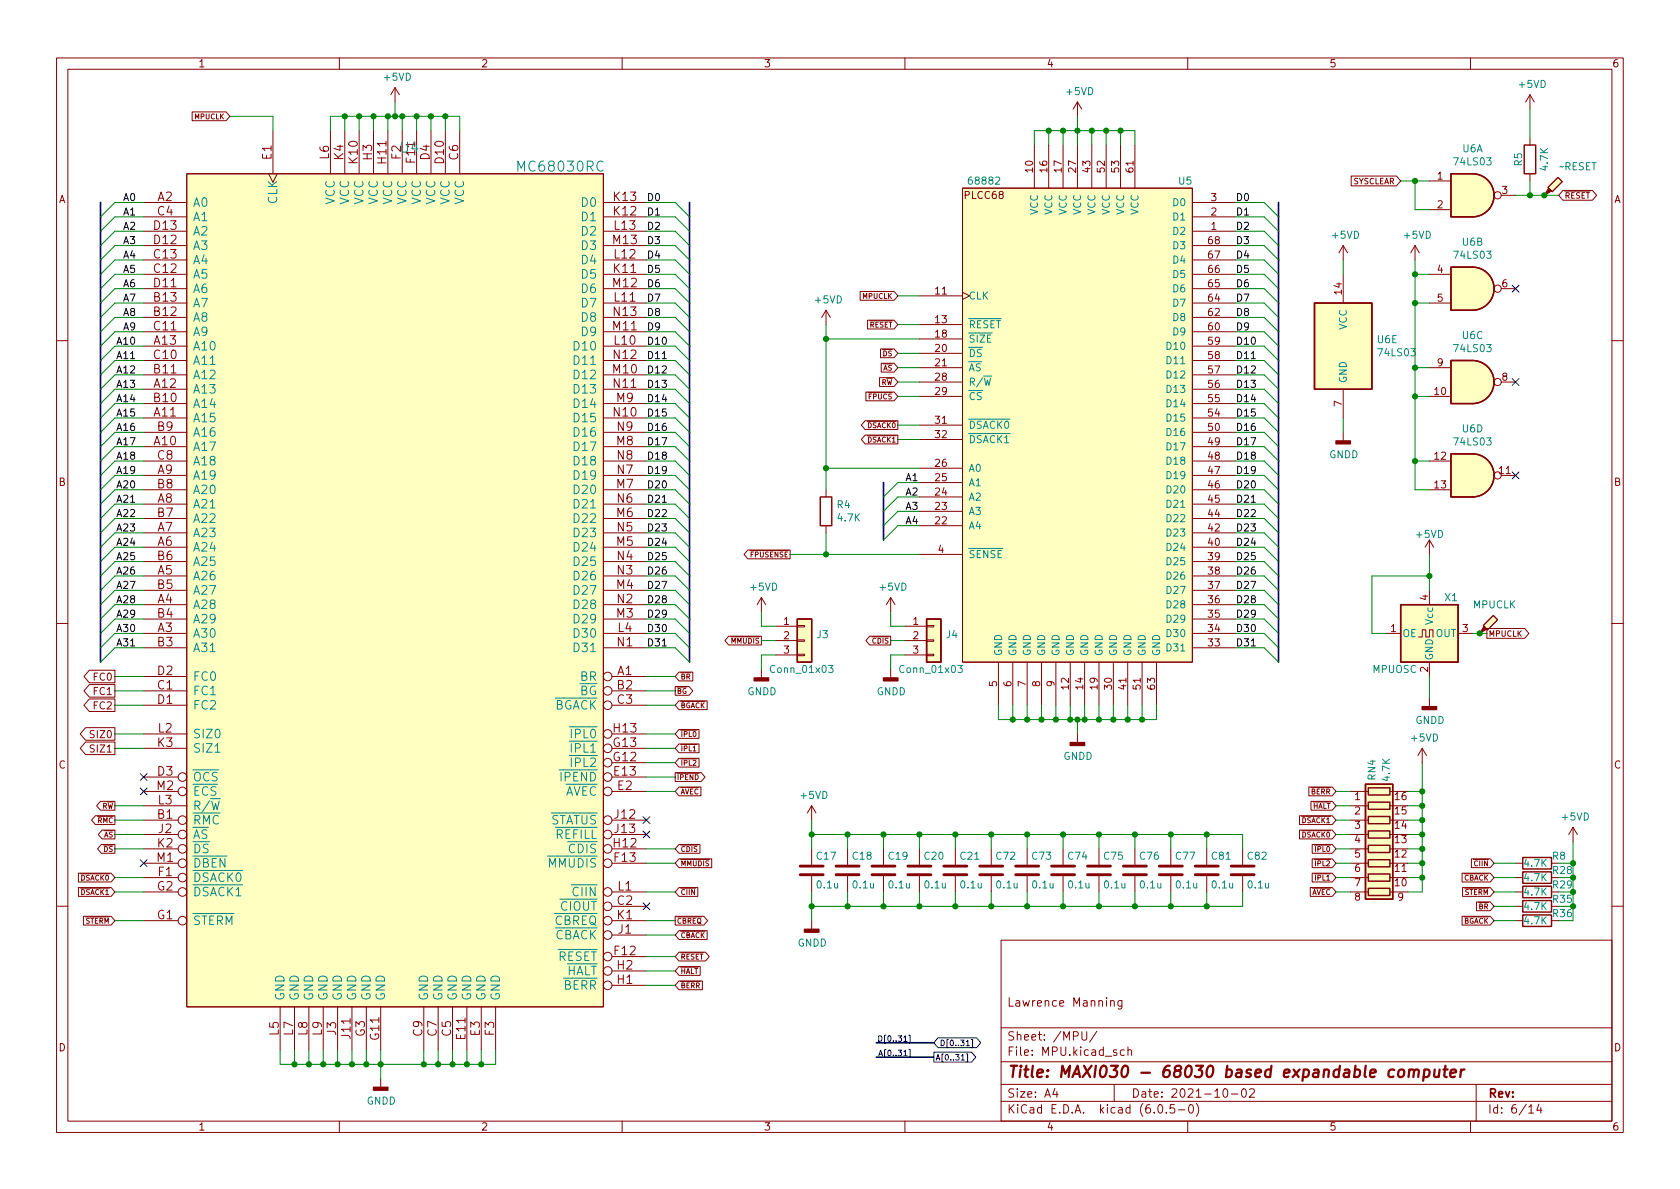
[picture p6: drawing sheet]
<svg xmlns="http://www.w3.org/2000/svg" width="297mm" height="210mm" viewBox="0 0 297 210" stroke-linecap="round" stroke-linejoin="round" font-family="sans-serif">
<defs><g id="words">
<text font-size="2.8" fill="#840000" x="178" y="190.6">Title: MAXI030 - 68030 based expandable computer</text>
<text font-size="2.5" fill="#008484" x="91.9" y="30.3">MC68030RC</text>
<g font-size="2.1" fill="#840000">
<text x="48" y="28.2" transform="rotate(-90 48 28.2)">E1</text>
<text x="58.2" y="28.2" transform="rotate(-90 58.2 28.2)">L6</text>
<text x="60.7" y="28.3" transform="rotate(-90 60.7 28.3)">K4</text>
<text x="63.2" y="28.9" transform="rotate(-90 63.2 28.9)">K10</text>
<text x="65.8" y="28.3" transform="rotate(-90 65.8 28.3)">H3</text>
<text x="68.3" y="28.9" transform="rotate(-90 68.3 28.9)">H11</text>
<text x="70.9" y="28.2" transform="rotate(-90 70.9 28.2)">F2</text>
<text x="75.9" y="28.3" transform="rotate(-90 75.9 28.3)">D4</text>
<text x="78.5" y="28.9" transform="rotate(-90 78.5 28.9)">D10</text>
<text x="81" y="28.3" transform="rotate(-90 81 28.3)">C6</text>
<text x="27.9" y="35.6">A2</text>
<text x="108.5" y="35.6">K13</text>
<text x="27.3" y="40.6">D13</text>
<text x="27.9" y="38.1">C4</text>
<text x="108.5" y="38.1">K12</text>
<text x="108.7" y="40.6">L13</text>
<text x="27.3" y="45.7">C13</text>
<text x="27.3" y="43.2">D12</text>
<text x="108.4" y="43.2">M13</text>
<text x="108.7" y="45.7">L12</text>
<text x="27.3" y="53.3">B13</text>
<text x="27.3" y="48.3">C12</text>
<text x="27.3" y="50.8">D11</text>
<text x="108.4" y="50.8">M12</text>
<text x="108.5" y="48.3">K11</text>
<text x="108.7" y="53.3">L11</text>
<text x="27.3" y="55.9">B12</text>
<text x="27.3" y="58.4">C11</text>
<text x="108.4" y="58.4">M11</text>
<text x="108.5" y="55.9">N13</text>
<text x="27.3" y="61">A13</text>
<text x="27.3" y="63.5">C10</text>
<text x="108.5" y="63.5">N12</text>
<text x="108.7" y="61">L10</text>
<text x="27.3" y="68.6">A12</text>
<text x="27.3" y="71.1">B10</text>
<text x="27.3" y="66">B11</text>
<text x="108.4" y="66">M10</text>
<text x="108.5" y="68.6">N11</text>
<text x="109" y="71.1">M9</text>
<text x="27.3" y="73.7">A11</text>
<text x="27.9" y="76.2">B9</text>
<text x="108.5" y="73.7">N10</text>
<text x="109.1" y="76.2">N9</text>
<text x="27.3" y="78.7">A10</text>
<text x="27.9" y="83.8">A9</text>
<text x="27.9" y="81.3">C8</text>
<text x="109" y="78.7">M8</text>
<text x="109.1" y="83.8">N7</text>
<text x="109.1" y="81.3">N8</text>
<text x="27.9" y="88.9">A8</text>
<text x="27.9" y="86.4">B8</text>
<text x="109" y="86.4">M7</text>
<text x="109.1" y="88.9">N6</text>
<text x="27.9" y="94">A7</text>
<text x="27.9" y="91.4">B7</text>
<text x="109" y="91.4">M6</text>
<text x="109.1" y="94">N5</text>
<text x="27.9" y="101.6">A5</text>
<text x="27.9" y="96.5">A6</text>
<text x="27.9" y="99.1">B6</text>
<text x="109" y="96.5">M5</text>
<text x="109.1" y="101.6">N3</text>
<text x="109.1" y="99.1">N4</text>
<text x="27.9" y="106.7">A4</text>
<text x="27.9" y="104.1">B5</text>
<text x="109" y="104.1">M4</text>
<text x="109.1" y="106.7">N2</text>
<text x="27.9" y="111.8">A3</text>
<text x="27.9" y="109.2">B4</text>
<text x="109" y="109.2">M3</text>
<text x="109.3" y="111.8">L4</text>
<text x="27.9" y="114.3">B3</text>
<text x="27.9" y="119.4">D2</text>
<text x="109.1" y="119.4">A1</text>
<text x="109.1" y="114.3">N1</text>
<text x="27.9" y="121.9">C1</text>
<text x="27.9" y="124.5">D1</text>
<text x="109.1" y="121.9">B2</text>
<text x="109.1" y="124.5">C3</text>
<text x="28" y="129.5">L2</text>
<text x="108.5" y="129.5">H13</text>
<text x="27.9" y="137.2">D3</text>
<text x="27.9" y="132.1">K3</text>
<text x="108.5" y="134.6">G12</text>
<text x="108.5" y="132.1">G13</text>
<text x="108.6" y="137.2">E13</text>
<text x="27.7" y="139.7">M2</text>
<text x="28" y="142.2">L3</text>
<text x="109.2" y="139.7">E2</text>
<text x="27.9" y="144.8">B1</text>
<text x="27.9" y="149.9">K2</text>
<text x="28" y="147.3">J2</text>
<text x="108.5" y="149.9">H12</text>
<text x="108.7" y="144.8">J12</text>
<text x="108.7" y="147.3">J13</text>
<text x="27.7" y="152.4">M1</text>
<text x="28" y="154.9">F1</text>
<text x="108.7" y="152.4">F13</text>
<text x="27.8" y="157.5">G2</text>
<text x="109.1" y="160">C2</text>
<text x="109.3" y="157.5">L1</text>
<text x="27.8" y="162.6">G1</text>
<text x="109.1" y="162.6">K1</text>
<text x="109.3" y="165.1">J1</text>
<text x="108.7" y="168.9">F12</text>
<text x="109.1" y="174">H1</text>
<text x="109.1" y="171.4">H2</text>
<text x="178" y="178">Lawrence Manning</text>
<text x="49.3" y="183.1" transform="rotate(-90 49.3 183.1)">L5</text>
<text x="51.8" y="183.1" transform="rotate(-90 51.8 183.1)">L7</text>
<text x="54.4" y="183.1" transform="rotate(-90 54.4 183.1)">L8</text>
<text x="56.9" y="183.1" transform="rotate(-90 56.9 183.1)">L9</text>
<text x="59.4" y="183" transform="rotate(-90 59.4 183)">J3</text>
<text x="62" y="183.6" transform="rotate(-90 62 183.6)">J11</text>
<text x="64.5" y="183.3" transform="rotate(-90 64.5 183.3)">G3</text>
<text x="67.1" y="183.9" transform="rotate(-90 67.1 183.9)">G11</text>
<text x="74.7" y="183.2" transform="rotate(-90 74.7 183.2)">C9</text>
<text x="77.2" y="183.2" transform="rotate(-90 77.2 183.2)">C7</text>
<text x="79.8" y="183.2" transform="rotate(-90 79.8 183.2)">C5</text>
<text x="82.3" y="183.7" transform="rotate(-90 82.3 183.7)">E11</text>
<text x="84.8" y="183.2" transform="rotate(-90 84.8 183.2)">E3</text>
<text x="87.4" y="183.1" transform="rotate(-90 87.4 183.1)">F3</text>
<text x="178" y="184">Sheet: /MPU/</text>
<text x="178" y="186.7">File: MPU.kicad_sch</text>
<text x="178" y="196.9">KiCad E.D.A. kicad (6.0.5-0)</text>
<text x="178" y="194.1">Size: A4</text>
<text x="200" y="194.1">Date: 2021-10-02</text>
<text x="263" y="194.1">Rev:</text>
<text x="263" y="196.9">Id: 6/14</text>
</g>
<g font-size="2.1" fill="#008484">
<text x="73.4" y="28.7" transform="rotate(-90 73.4 28.7)">F11</text>
<text x="34" y="36.6">A0</text>
<text x="34" y="39.1">A1</text>
<text x="34" y="41.7">A2</text>
<text x="49" y="36.1" transform="rotate(-90 49 36.1)">CLK</text>
<text x="59.2" y="36.2" transform="rotate(-90 59.2 36.2)">VCC</text>
<text x="61.7" y="36.2" transform="rotate(-90 61.7 36.2)">VCC</text>
<text x="64.3" y="36.2" transform="rotate(-90 64.3 36.2)">VCC</text>
<text x="66.8" y="36.2" transform="rotate(-90 66.8 36.2)">VCC</text>
<text x="69.3" y="36.2" transform="rotate(-90 69.3 36.2)">VCC</text>
<text x="71.9" y="36.2" transform="rotate(-90 71.9 36.2)">VCC</text>
<text x="74.4" y="36.2" transform="rotate(-90 74.4 36.2)">VCC</text>
<text x="77" y="36.2" transform="rotate(-90 77 36.2)">VCC</text>
<text x="79.5" y="36.2" transform="rotate(-90 79.5 36.2)">VCC</text>
<text x="82" y="36.2" transform="rotate(-90 82 36.2)">VCC</text>
<text x="103" y="39.1">D1</text>
<text x="103" y="36.6">D0</text>
<text x="103" y="41.7">D2</text>
<text x="34" y="46.7">A4</text>
<text x="34" y="44.2">A3</text>
<text x="103" y="46.7">D4</text>
<text x="103" y="44.2">D3</text>
<text x="34" y="49.3">A5</text>
<text x="34" y="51.8">A6</text>
<text x="103" y="49.3">D5</text>
<text x="103" y="51.8">D6</text>
<text x="34" y="56.9">A8</text>
<text x="34" y="54.4">A7</text>
<text x="34" y="59.4">A9</text>
<text x="103" y="54.4">D7</text>
<text x="103" y="59.4">D9</text>
<text x="103" y="56.9">D8</text>
<text x="34" y="62">A10</text>
<text x="34" y="64.5">A11</text>
<text x="101.8" y="62">D10</text>
<text x="101.8" y="64.5">D11</text>
<text x="34" y="69.6">A13</text>
<text x="34" y="67.1">A12</text>
<text x="101.8" y="67.1">D12</text>
<text x="101.8" y="69.6">D13</text>
<text x="34" y="74.7">A15</text>
<text x="34" y="72.1">A14</text>
<text x="34" y="77.2">A16</text>
<text x="101.8" y="72.1">D14</text>
<text x="101.8" y="74.7">D15</text>
<text x="101.8" y="77.2">D16</text>
<text x="34" y="79.8">A17</text>
<text x="34" y="82.3">A18</text>
<text x="101.8" y="79.8">D17</text>
<text x="101.8" y="82.3">D18</text>
<text x="34" y="89.9">A21</text>
<text x="34" y="84.8">A19</text>
<text x="34" y="87.4">A20</text>
<text x="101.8" y="87.4">D20</text>
<text x="101.8" y="89.9">D21</text>
<text x="101.8" y="84.8">D19</text>
<text x="34" y="95">A23</text>
<text x="34" y="92.5">A22</text>
<text x="101.8" y="92.5">D22</text>
<text x="101.8" y="95">D23</text>
<text x="34" y="97.5">A24</text>
<text x="34" y="100.1">A25</text>
<text x="101.8" y="97.5">D24</text>
<text x="101.8" y="100.1">D25</text>
<text x="34" y="107.7">A28</text>
<text x="34" y="102.6">A26</text>
<text x="34" y="105.2">A27</text>
<text x="101.8" y="105.2">D27</text>
<text x="101.8" y="107.7">D28</text>
<text x="101.8" y="102.6">D26</text>
<text x="34" y="112.8">A30</text>
<text x="34" y="110.2">A29</text>
<text x="101.8" y="112.8">D30</text>
<text x="101.8" y="110.2">D29</text>
<text x="34" y="115.3">A31</text>
<text x="101.8" y="115.3">D31</text>
<text x="34" y="122.9">FC1</text>
<text x="34" y="125.5">FC2</text>
<text x="34" y="120.4">FC0</text>
<text x="96.2" y="125.5">~{BGACK}</text>
<text x="100.8" y="122.9">~{BG}</text>
<text x="102.6" y="120.4">BR</text>
<text x="34" y="130.6">SIZ0</text>
<text x="99.5" y="130.6">~{IPL0}</text>
<text x="34" y="133.1">SIZ1</text>
<text x="99.5" y="135.6">~{IPL2}</text>
<text x="99.5" y="133.1">~{IPL1}</text>
<text x="34" y="138.2">~{OCS}</text>
<text x="34" y="143.3">R/~{W}</text>
<text x="34" y="140.7">~{ECS}</text>
<text x="97.5" y="138.2">~{IPEND}</text>
<text x="98.1" y="140.7">~{AVEC}</text>
<text x="34" y="145.8">~{RMC}</text>
<text x="34" y="148.3">~{AS}</text>
<text x="95.5" y="145.8">~{STATUS}</text>
<text x="96.6" y="148.3">~{REFILL}</text>
<text x="34" y="156">~{DSACK0}</text>
<text x="34" y="150.9">~{DS}</text>
<text x="34" y="153.4">~{DBEN}</text>
<text x="95.4" y="153.4">~{MMUDIS}</text>
<text x="98.9" y="150.9">~{CDIS}</text>
<text x="34" y="158.5">~{DSACK1}</text>
<text x="97.4" y="161">~{CIOUT}</text>
<text x="99.8" y="158.5">~{CIIN}</text>
<text x="34" y="163.6">~{STERM}</text>
<text x="96.3" y="163.6">~{CBREQ}</text>
<text x="96.4" y="166.1">~{CBACK}</text>
<text x="96.9" y="169.9">~{RESET}</text>
<text x="98.4" y="172.5">~{HALT}</text>
<text x="50.3" y="177" transform="rotate(-90 50.3 177)">GND</text>
<text x="52.8" y="177" transform="rotate(-90 52.8 177)">GND</text>
<text x="55.4" y="177" transform="rotate(-90 55.4 177)">GND</text>
<text x="57.9" y="177" transform="rotate(-90 57.9 177)">GND</text>
<text x="60.5" y="177" transform="rotate(-90 60.5 177)">GND</text>
<text x="63" y="177" transform="rotate(-90 63 177)">GND</text>
<text x="65.5" y="177" transform="rotate(-90 65.5 177)">GND</text>
<text x="68.1" y="177" transform="rotate(-90 68.1 177)">GND</text>
<text x="75.7" y="177" transform="rotate(-90 75.7 177)">GND</text>
<text x="78.2" y="177" transform="rotate(-90 78.2 177)">GND</text>
<text x="80.8" y="177" transform="rotate(-90 80.8 177)">GND</text>
<text x="83.3" y="177" transform="rotate(-90 83.3 177)">GND</text>
<text x="85.9" y="177" transform="rotate(-90 85.9 177)">GND</text>
<text x="88.4" y="177" transform="rotate(-90 88.4 177)">GND</text>
<text x="98" y="175">~{BERR}</text>
</g>
<g font-size="1.8" fill="#840000">
<text x="35" y="11.9">1</text>
<text x="85" y="11.9">2</text>
<text x="135" y="11.9">3</text>
<text x="185" y="11.9">4</text>
<text x="235" y="11.9">5</text>
<text x="285" y="11.9">6</text>
<text x="10.3" y="35.9">A</text>
<text x="170.6" y="35.2">PLCC68</text>
<text x="182.6" y="30.4" transform="rotate(-90 182.6 30.4)">10</text>
<text x="185.2" y="30.4" transform="rotate(-90 185.2 30.4)">16</text>
<text x="187.7" y="30.4" transform="rotate(-90 187.7 30.4)">17</text>
<text x="190.2" y="30.4" transform="rotate(-90 190.2 30.4)">27</text>
<text x="192.8" y="30.4" transform="rotate(-90 192.8 30.4)">43</text>
<text x="195.3" y="30.4" transform="rotate(-90 195.3 30.4)">52</text>
<text x="197.9" y="30.4" transform="rotate(-90 197.9 30.4)">53</text>
<text x="200.4" y="30.4" transform="rotate(-90 200.4 30.4)">61</text>
<text x="214.1" y="35.6">3</text>
<text x="254.1" y="31.7">1</text>
<text x="265.6" y="34.3">3</text>
<text x="285.3" y="35.9">A</text>
<text x="214.1" y="40.6">1</text>
<text x="214.1" y="38.1">2</text>
<text x="254.1" y="36.8">2</text>
<text x="213.6" y="45.7">67</text>
<text x="213.6" y="43.2">68</text>
<text x="165.4" y="52.1">11</text>
<text x="213.6" y="53.3">64</text>
<text x="213.6" y="50.8">65</text>
<text x="213.6" y="48.3">66</text>
<text x="237.2" y="52" transform="rotate(-90 237.2 52)">14</text>
<text x="254.1" y="48.3">4</text>
<text x="254.1" y="53.3">5</text>
<text x="265.6" y="50.8">6</text>
<text x="165.4" y="57.1">13</text>
<text x="165.4" y="59.7">18</text>
<text x="213.6" y="58.4">60</text>
<text x="213.6" y="55.9">62</text>
<text x="165.4" y="62.2">20</text>
<text x="165.4" y="64.8">21</text>
<text x="213.6" y="63.5">58</text>
<text x="213.6" y="61">59</text>
<text x="254.1" y="64.8">9</text>
<text x="165.4" y="67.3">28</text>
<text x="165.4" y="69.8">29</text>
<text x="213.6" y="71.1">55</text>
<text x="213.6" y="68.6">56</text>
<text x="213.6" y="66">57</text>
<text x="237.2" y="71.9" transform="rotate(-90 237.2 71.9)">7</text>
<text x="253.7" y="69.8">10</text>
<text x="265.6" y="67.3">8</text>
<text x="165.4" y="74.9">31</text>
<text x="165.4" y="77.5">32</text>
<text x="213.6" y="76.2">50</text>
<text x="213.6" y="73.7">54</text>
<text x="165.4" y="82.5">26</text>
<text x="213.6" y="83.8">47</text>
<text x="213.6" y="81.3">48</text>
<text x="213.6" y="78.7">49</text>
<text x="253.7" y="81.3">12</text>
<text x="265.1" y="83.8">11</text>
<text x="10.3" y="85.9">B</text>
<text x="165.4" y="87.6">24</text>
<text x="165.4" y="85.1">25</text>
<text x="213.6" y="88.9">45</text>
<text x="213.6" y="86.4">46</text>
<text x="253.7" y="86.4">13</text>
<text x="285.3" y="85.9">B</text>
<text x="165.4" y="92.7">22</text>
<text x="165.4" y="90.2">23</text>
<text x="213.6" y="94">42</text>
<text x="213.6" y="91.4">44</text>
<text x="165.9" y="97.8">4</text>
<text x="213.6" y="101.6">38</text>
<text x="213.6" y="99.1">39</text>
<text x="213.6" y="96.5">40</text>
<text x="213.6" y="106.7">36</text>
<text x="213.6" y="104.1">37</text>
<text x="252.5" y="106.2" transform="rotate(-90 252.5 106.2)">4</text>
<text x="138.6" y="110.5">1</text>
<text x="138.6" y="113">2</text>
<text x="161.4" y="110.5">1</text>
<text x="161.4" y="113">2</text>
<text x="213.6" y="111.8">34</text>
<text x="213.6" y="109.2">35</text>
<text x="245.9" y="111.8">1</text>
<text x="258.6" y="111.8">3</text>
<text x="138.6" y="115.6">3</text>
<text x="161.4" y="115.6">3</text>
<text x="213.6" y="114.3">33</text>
<text x="252.5" y="118.9" transform="rotate(-90 252.5 118.9)">2</text>
<text x="16.7" y="120.4">FC0</text>
<text x="16.7" y="125.4">FC2</text>
<text x="16.7" y="122.9">FC1</text>
<text x="176.3" y="121.4" transform="rotate(-90 176.3 121.4)">5</text>
<text x="178.8" y="121.4" transform="rotate(-90 178.8 121.4)">6</text>
<text x="181.4" y="121.4" transform="rotate(-90 181.4 121.4)">7</text>
<text x="183.9" y="121.4" transform="rotate(-90 183.9 121.4)">8</text>
<text x="186.4" y="121.4" transform="rotate(-90 186.4 121.4)">9</text>
<text x="189" y="121.9" transform="rotate(-90 189 121.9)">12</text>
<text x="191.5" y="121.9" transform="rotate(-90 191.5 121.9)">14</text>
<text x="194.1" y="121.9" transform="rotate(-90 194.1 121.9)">19</text>
<text x="196.6" y="121.9" transform="rotate(-90 196.6 121.9)">30</text>
<text x="199.1" y="121.9" transform="rotate(-90 199.1 121.9)">41</text>
<text x="201.7" y="121.9" transform="rotate(-90 201.7 121.9)">51</text>
<text x="204.2" y="121.9" transform="rotate(-90 204.2 121.9)">63</text>
<text x="16.3" y="130.5">SIZ0</text>
<text x="10.3" y="135.9">C</text>
<text x="16.3" y="133.1">SIZ1</text>
<text x="285.3" y="135.9">C</text>
<text x="239.5" y="141.5">1</text>
<text x="246.7" y="141.5">16</text>
<text x="239.5" y="144">2</text>
<text x="239.5" y="146.6">3</text>
<text x="239.5" y="149.1">4</text>
<text x="246.7" y="149.1">13</text>
<text x="246.7" y="146.6">14</text>
<text x="246.7" y="144">15</text>
<text x="239.5" y="151.6">5</text>
<text x="239.5" y="154.2">6</text>
<text x="246.7" y="154.2">11</text>
<text x="246.7" y="151.6">12</text>
<text x="239.5" y="156.7">7</text>
<text x="239.5" y="159.3">8</text>
<text x="246.7" y="156.7">10</text>
<text x="247.2" y="159.3">9</text>
<text x="10.3" y="185.9">D</text>
<text x="285.3" y="185.9">D</text>
<text x="35" y="199.9">1</text>
<text x="85" y="199.9">2</text>
<text x="135" y="199.9">3</text>
<text x="185" y="199.9">4</text>
<text x="235" y="199.9">5</text>
<text x="285" y="199.9">6</text>
</g>
<g font-size="1.8" fill="#008484">
<text x="68" y="14.3">+5VD</text>
<text x="188.6" y="16.8">+5VD</text>
<text x="268.7" y="15.5">+5VD</text>
<text x="257.3" y="29.2">74LS03</text>
<text x="258.6" y="26.9">U6A</text>
<text x="269.1" y="29.3" transform="rotate(-90 269.1 29.3)">R5</text>
<text x="171.5" y="32.6">68882</text>
<text x="208.4" y="32.6">U5</text>
<text x="273.7" y="30.1" transform="rotate(-90 273.7 30.1)">4.7K</text>
<text x="276" y="30.1">~RESET</text>
<text x="183.5" y="38" transform="rotate(-90 183.5 38)">VCC</text>
<text x="186.1" y="38" transform="rotate(-90 186.1 38)">VCC</text>
<text x="188.6" y="38" transform="rotate(-90 188.6 38)">VCC</text>
<text x="191.1" y="38" transform="rotate(-90 191.1 38)">VCC</text>
<text x="193.7" y="38" transform="rotate(-90 193.7 38)">VCC</text>
<text x="196.2" y="38" transform="rotate(-90 196.2 38)">VCC</text>
<text x="198.8" y="38" transform="rotate(-90 198.8 38)">VCC</text>
<text x="201.3" y="38" transform="rotate(-90 201.3 38)">VCC</text>
<text x="207.5" y="41.5">D2</text>
<text x="207.5" y="39">D1</text>
<text x="207.5" y="36.4">D0</text>
<text x="207.5" y="46.6">D4</text>
<text x="207.5" y="44.1">D3</text>
<text x="235.6" y="42.2">+5VD</text>
<text x="248.3" y="42.2">+5VD</text>
<text x="257.3" y="45.7">74LS03</text>
<text x="258.6" y="43.4">U6B</text>
<text x="144.2" y="53.6">+5VD</text>
<text x="171.2" y="53">CLK</text>
<text x="207.5" y="51.7">D6</text>
<text x="207.5" y="49.1">D5</text>
<text x="171.2" y="58">~{RESET}</text>
<text x="207.5" y="59.3">D9</text>
<text x="207.5" y="56.8">D8</text>
<text x="207.5" y="54.2">D7</text>
<text x="238.1" y="58.3" transform="rotate(-90 238.1 58.3)">VCC</text>
<text x="258.6" y="59.9">U6C</text>
<text x="171.2" y="60.6">~{SIZE}</text>
<text x="171.2" y="63.1">~{DS}</text>
<text x="171.2" y="65.7">~{AS}</text>
<text x="206.6" y="64.4">D11</text>
<text x="206.6" y="61.8">D10</text>
<text x="243.5" y="60.7">U6E</text>
<text x="243.9" y="63">74LS03</text>
<text x="257.3" y="62.2">74LS03</text>
<text x="171.2" y="68.2">R/~{W}</text>
<text x="171.2" y="70.7">~{CS}</text>
<text x="206.6" y="69.5">D13</text>
<text x="206.6" y="66.9">D12</text>
<text x="238.1" y="67.8" transform="rotate(-90 238.1 67.8)">GND</text>
<text x="171.2" y="75.8">~{DSACK0}</text>
<text x="206.6" y="77.1">D16</text>
<text x="206.6" y="74.5">D15</text>
<text x="206.6" y="72">D14</text>
<text x="258.6" y="76.4">U6D</text>
<text x="171.2" y="83.4">A0</text>
<text x="171.2" y="78.4">~{DSACK1}</text>
<text x="206.6" y="82.2">D18</text>
<text x="206.6" y="79.6">D17</text>
<text x="235" y="81">GNDD</text>
<text x="257.3" y="78.8">74LS03</text>
<text x="148" y="89.9">R4</text>
<text x="171.2" y="88.5">A2</text>
<text x="171.2" y="86">A1</text>
<text x="206.6" y="89.8">D21</text>
<text x="206.6" y="87.2">D20</text>
<text x="206.6" y="84.7">D19</text>
<text x="148.2" y="92.2">4.7K</text>
<text x="171.2" y="93.6">A4</text>
<text x="171.2" y="91.1">A3</text>
<text x="206.6" y="94.9">D23</text>
<text x="206.6" y="92.3">D22</text>
<text x="250.5" y="95.1">+5VD</text>
<text x="171.2" y="98.7">~{SENSE}</text>
<text x="206.6" y="99.9">D25</text>
<text x="206.6" y="97.4">D24</text>
<text x="132.8" y="104.4">+5VD</text>
<text x="155.6" y="104.4">+5VD</text>
<text x="206.6" y="107.6">D28</text>
<text x="206.6" y="105">D27</text>
<text x="206.6" y="102.5">D26</text>
<text x="255.5" y="106.3">X1</text>
<text x="260.5" y="107.6">MPUCLK</text>
<text x="144.5" y="112.8">J3</text>
<text x="167.3" y="112.8">J4</text>
<text x="206.6" y="112.6">D30</text>
<text x="206.6" y="110.1">D29</text>
<text x="247.9" y="112.6">OE</text>
<text x="253.4" y="110.3" transform="rotate(-90 253.4 110.3)">Vcc</text>
<text x="253.8" y="112.6">OUT</text>
<text x="136.5" y="119">Conn_01x03</text>
<text x="159.4" y="119">Conn_01x03</text>
<text x="177.2" y="116.1" transform="rotate(-90 177.2 116.1)">GND</text>
<text x="179.7" y="116.1" transform="rotate(-90 179.7 116.1)">GND</text>
<text x="182.2" y="116.1" transform="rotate(-90 182.2 116.1)">GND</text>
<text x="184.8" y="116.1" transform="rotate(-90 184.8 116.1)">GND</text>
<text x="187.3" y="116.1" transform="rotate(-90 187.3 116.1)">GND</text>
<text x="189.9" y="116.1" transform="rotate(-90 189.9 116.1)">GND</text>
<text x="192.4" y="116.1" transform="rotate(-90 192.4 116.1)">GND</text>
<text x="194.9" y="116.1" transform="rotate(-90 194.9 116.1)">GND</text>
<text x="197.5" y="116.1" transform="rotate(-90 197.5 116.1)">GND</text>
<text x="200" y="116.1" transform="rotate(-90 200 116.1)">GND</text>
<text x="202.6" y="116.1" transform="rotate(-90 202.6 116.1)">GND</text>
<text x="205.1" y="116.1" transform="rotate(-90 205.1 116.1)">GND</text>
<text x="206.6" y="115.2">D31</text>
<text x="242.7" y="119">MPUOSC</text>
<text x="253.4" y="116.8" transform="rotate(-90 253.4 116.8)">GND</text>
<text x="132.1" y="122.9">GNDD</text>
<text x="155" y="122.9">GNDD</text>
<text x="249.6" y="131.1">+5VD</text>
<text x="250.2" y="128">GNDD</text>
<text x="188" y="134.4">GNDD</text>
<text x="243.2" y="137.9" transform="rotate(-90 243.2 137.9)">RN4</text>
<text x="141.7" y="141.3">+5VD</text>
<text x="245.7" y="138" transform="rotate(-90 245.7 138)">4.7K</text>
<text x="276.3" y="145.1">+5VD</text>
<text x="144.4" y="152">C17</text>
<text x="150.8" y="152">C18</text>
<text x="157.1" y="152">C19</text>
<text x="163.5" y="152">C20</text>
<text x="169.8" y="152">C21</text>
<text x="176.2" y="152">C72</text>
<text x="182.5" y="152">C73</text>
<text x="188.9" y="152">C74</text>
<text x="195.2" y="152">C75</text>
<text x="201.6" y="152">C76</text>
<text x="207.9" y="152">C77</text>
<text x="214.3" y="152">C81</text>
<text x="220.6" y="152">C82</text>
<text x="269.6" y="155.8">4.7K</text>
<text x="269.6" y="153.3">4.7K</text>
<text x="274.5" y="152">R8</text>
<text x="144.5" y="157.1">0.1u</text>
<text x="150.9" y="157.1">0.1u</text>
<text x="157.2" y="157.1">0.1u</text>
<text x="163.6" y="157.1">0.1u</text>
<text x="169.9" y="157.1">0.1u</text>
<text x="176.3" y="157.1">0.1u</text>
<text x="182.6" y="157.1">0.1u</text>
<text x="189" y="157.1">0.1u</text>
<text x="195.3" y="157.1">0.1u</text>
<text x="201.7" y="157.1">0.1u</text>
<text x="208" y="157.1">0.1u</text>
<text x="214.4" y="157.1">0.1u</text>
<text x="220.7" y="157.1">0.1u</text>
<text x="269.6" y="160.9">4.7K</text>
<text x="269.6" y="158.4">4.7K</text>
<text x="141" y="167.4">GNDD</text>
<text x="269.6" y="163.4">4.7K</text>
<text x="64.8" y="195.3">GNDD</text>
</g>
<g font-size="1.8">
<text x="21.9" y="35.5">A0</text>
<text x="114.3" y="35.5">D0</text>
<text x="218.4" y="35.5">D0</text>
<text x="21.9" y="38.1">A1</text>
<text x="21.9" y="40.6">A2</text>
<text x="114.3" y="40.6">D2</text>
<text x="114.3" y="38.1">D1</text>
<text x="218.4" y="38.1">D1</text>
<text x="218.4" y="40.6">D2</text>
<text x="21.9" y="45.7">A4</text>
<text x="21.9" y="43.2">A3</text>
<text x="114.3" y="45.7">D4</text>
<text x="114.3" y="43.2">D3</text>
<text x="218.4" y="45.7">D4</text>
<text x="218.4" y="43.2">D3</text>
<text x="21.9" y="50.8">A6</text>
<text x="21.9" y="53.3">A7</text>
<text x="21.9" y="48.2">A5</text>
<text x="114.3" y="48.2">D5</text>
<text x="114.3" y="53.3">D7</text>
<text x="114.3" y="50.8">D6</text>
<text x="218.4" y="53.3">D7</text>
<text x="218.4" y="48.2">D5</text>
<text x="218.4" y="50.8">D6</text>
<text x="21.9" y="55.9">A8</text>
<text x="21.9" y="58.4">A9</text>
<text x="114.3" y="58.4">D9</text>
<text x="114.3" y="55.9">D8</text>
<text x="218.4" y="55.9">D8</text>
<text x="218.4" y="58.4">D9</text>
<text x="20.9" y="63.5">A11</text>
<text x="20.9" y="60.9">A10</text>
<text x="114.3" y="63.5">D11</text>
<text x="114.3" y="60.9">D10</text>
<text x="218.4" y="60.9">D10</text>
<text x="218.4" y="63.5">D11</text>
<text x="20.9" y="66">A12</text>
<text x="20.9" y="68.6">A13</text>
<text x="20.9" y="71.1">A14</text>
<text x="114.3" y="68.6">D13</text>
<text x="114.3" y="71.1">D14</text>
<text x="114.3" y="66">D12</text>
<text x="218.4" y="71.1">D14</text>
<text x="218.4" y="68.6">D13</text>
<text x="218.4" y="66">D12</text>
<text x="20.9" y="73.6">A15</text>
<text x="20.9" y="76.2">A16</text>
<text x="114.3" y="73.6">D15</text>
<text x="114.3" y="76.2">D16</text>
<text x="218.4" y="73.6">D15</text>
<text x="218.4" y="76.2">D16</text>
<text x="20.9" y="81.3">A18</text>
<text x="20.9" y="78.7">A17</text>
<text x="20.9" y="83.8">A19</text>
<text x="114.3" y="81.3">D18</text>
<text x="114.3" y="78.7">D17</text>
<text x="114.3" y="83.8">D19</text>
<text x="218.4" y="83.8">D19</text>
<text x="218.4" y="81.3">D18</text>
<text x="218.4" y="78.7">D17</text>
<text x="20.9" y="86.3">A20</text>
<text x="20.9" y="88.9">A21</text>
<text x="114.3" y="86.3">D20</text>
<text x="114.3" y="88.9">D21</text>
<text x="160" y="85.1">A1</text>
<text x="160" y="87.6">A2</text>
<text x="218.4" y="86.3">D20</text>
<text x="218.4" y="88.9">D21</text>
<text x="20.9" y="94">A23</text>
<text x="20.9" y="91.4">A22</text>
<text x="114.3" y="94">D23</text>
<text x="114.3" y="91.4">D22</text>
<text x="160" y="90.2">A3</text>
<text x="160" y="92.7">A4</text>
<text x="218.4" y="94">D23</text>
<text x="218.4" y="91.4">D22</text>
<text x="20.9" y="99">A25</text>
<text x="20.9" y="101.6">A26</text>
<text x="20.9" y="96.5">A24</text>
<text x="114.3" y="99">D25</text>
<text x="114.3" y="101.6">D26</text>
<text x="114.3" y="96.5">D24</text>
<text x="218.4" y="99">D25</text>
<text x="218.4" y="96.5">D24</text>
<text x="218.4" y="101.6">D26</text>
<text x="20.9" y="104.1">A27</text>
<text x="20.9" y="106.7">A28</text>
<text x="114.3" y="104.1">D27</text>
<text x="114.3" y="106.7">D28</text>
<text x="218.4" y="106.7">D28</text>
<text x="218.4" y="104.1">D27</text>
<text x="20.9" y="111.7">A30</text>
<text x="20.9" y="109.2">A29</text>
<text x="114.3" y="111.7">D30</text>
<text x="114.3" y="109.2">D29</text>
<text x="218.4" y="109.2">D29</text>
<text x="218.4" y="111.7">D30</text>
<text x="20.9" y="114.3">A31</text>
<text x="114.3" y="114.3">D31</text>
<text x="218.4" y="114.3">D31</text>
</g>
<g font-size="1.8" fill="#008400">
<text x="274.6" y="154.6">R28</text>
<text x="274.6" y="159.6">R35</text>
<text x="274.6" y="157.1">R29</text>
<text x="274.6" y="162.2">R36</text>
</g>
<g font-size="1.4" fill="#840000">
<text x="239.1" y="32.6">SYSCLEAR</text>
<text x="276.6" y="35.1">~{RESET}</text>
<text x="263.1" y="112.6">MPUCLK</text>
</g>
<g font-size="1.4" fill="#000084">
<text x="156.3" y="184.2">D[0..31]</text>
<text x="166.1" y="185">D[0..31]</text>
<text x="156.3" y="186.7">A[0..31]</text>
<text x="165.3" y="187.5">A[0..31]</text>
</g>
<g font-size="1.2" fill="#840000">
<text x="34.5" y="21.1">MPUCLK</text>
<text x="152.6" y="52.8">MPUCLK</text>
<text x="152.8" y="57.9">~{RESET}</text>
<text x="155.2" y="63">~{DS}</text>
<text x="155.2" y="65.5">~{AS}</text>
<text x="152.7" y="70.6">~{FPUCS}</text>
<text x="154.8" y="68.1">R~{W}</text>
<text x="152.5" y="75.7">~{DSACK0}</text>
<text x="152.5" y="78.2">~{DSACK1}</text>
<text x="131.8" y="98.5">~{FPUSENSE}</text>
<text x="128.4" y="113.8">~{MMUDIS}</text>
<text x="153.3" y="113.8">~{CDIS}</text>
<text x="119.6" y="122.7">~{BG}</text>
<text x="120.3" y="120.1">~{BR}</text>
<text x="120.3" y="125.2">~{BGACK}</text>
<text x="120.3" y="130.3">~{IPL0}</text>
<text x="119.6" y="137.9">~{IPEND}</text>
<text x="120.3" y="132.8">~{IPL1}</text>
<text x="120.3" y="135.4">~{IPL2}</text>
<text x="17.1" y="143">R~{W}</text>
<text x="120.3" y="140.5">~{AVEC}</text>
<text x="230.9" y="140.5">~{BERR}</text>
<text x="231.1" y="143">~{HALT}</text>
<text x="16.3" y="145.5">~{RMC}</text>
<text x="17.4" y="148.1">~{AS}</text>
<text x="229.3" y="145.5">~{DSACK1}</text>
<text x="229.3" y="148.1">~{DSACK0}</text>
<text x="13.4" y="155.7">~{DSACK0}</text>
<text x="17.4" y="150.6">~{DS}</text>
<text x="120.3" y="153.2">~{MMUDIS}</text>
<text x="120.3" y="150.6">~{CDIS}</text>
<text x="231.8" y="155.7">~{IPL1}</text>
<text x="231.8" y="153.2">~{IPL2}</text>
<text x="231.8" y="150.6">~{IPL0}</text>
<text x="257.8" y="155.7">~{CBACK}</text>
<text x="259.8" y="153.2">~{CIIN}</text>
<text x="13.4" y="158.2">~{DSACK1}</text>
<text x="120.3" y="158.2">~{CIIN}</text>
<text x="230.9" y="158.2">~{AVEC}</text>
<text x="258" y="158.2">~{STERM}</text>
<text x="260.5" y="160.8">~{BR}</text>
<text x="14.1" y="163.3">~{STERM}</text>
<text x="119.6" y="163.3">~{CBREQ}</text>
<text x="120.3" y="165.9">~{CBACK}</text>
<text x="257.8" y="163.3">~{BGACK}</text>
<text x="120.3" y="169.7">~{RESET}</text>
<text x="120.3" y="172.2">~{HALT}</text>
<text x="120.3" y="174.7">~{BERR}</text>
</g>
</g></defs>
<g fill="none" stroke="#840000" stroke-width=".18">
<path d="M10 10.2h277v190.1h-277zM12 12.2h273v186.1h-273zM34 19.8h6l.6 .8-.6 .7h-6zM60 10.2v2M69.8 15.5l-.7 1.3M69.8 15.5v2.5M69.8 15.5l.8 1.3M110 10.2v2M160 10.2v2M190.5 18l-.8 1.3M190.5 18v2.6M190.5 18l.8 1.3"/>
<path d="M210 10.2v2M260 10.2v2M270.5 16.8v2.5M270.5 16.8l-.8 1.2M270.5 16.8l.8 1.2M25.4 38.3h7.6M25.4 35.8h7.6M33 30.7h73.7v147.3h-73.7zM47.5 30.7l.8 1.6 .7-1.6M48.3 23.1v7.6M58.4 23.1v7.6M61 23.1v7.6"/>
<path d="M63.5 23.1v7.6M66 23.1v7.6M68.6 23.1v7.6M71.1 23.1v7.6M73.7 23.1v7.6M76.2 23.1v7.6M78.7 23.1v7.6M81.3 23.1v7.6M106.7 38.3h7.6M106.7 35.8h7.6M170.2 33.3h40.6v83.8h-40.6zM182.9 25.6v7.7"/>
<path d="M185.4 25.6v7.7M188 25.6v7.7M190.5 25.6v7.7M193 25.6v7.7M195.6 25.6v7.7M198.1 25.6v7.7M200.7 25.6v7.7M210.8 38.3h7.6M210.8 35.8h7.6M238.9 31.1h8l.7 .9-.7 .9h-8zM252.7 32h3.8M252.7 37.1h3.8"/>
<path d="M265.4 34.5h2.6M270.5 24.4v1.2M270.5 30.7v1.3M273 34.5h.1M273.7 33.1l1.8-1.7 .7 .7-1.8 1.8zM276.3 33.7h5.3l.7 .8-.7 .9h-5.3l-.7-.9zM25.4 40.9h7.6M25.4 58.7h7.6M25.4 56.1h7.6M25.4 53.6h7.6M25.4 51h7.6M25.4 48.5h7.6"/>
<path d="M25.4 46h7.6M25.4 43.4h7.6M106.7 40.9h7.6M106.7 58.7h7.6M106.7 56.1h7.6M106.7 53.6h7.6M106.7 51h7.6M106.7 48.5h7.6M106.7 46h7.6M106.7 43.4h7.6M146 54.9v2.5M146 54.9l-.7 1.2"/>
<path d="M146 54.9l.8 1.2M152.1 51.5h6l.6 .8-.6 .8h-6zM153.4 56.6h4.7l.6 .8-.6 .8h-4.7zM162.6 52.3h7.6M162.6 57.4h7.6M162.6 59.9h7.6M170.2 51.7l1.2 .6-1.2 .7M210.8 40.9h7.6M210.8 58.7h7.6M210.8 56.1h7.6M210.8 53.6h7.6M210.8 51h7.6"/>
<path d="M210.8 48.5h7.6M210.8 46h7.6M210.8 43.4h7.6M237.5 43.4v2.6M237.5 48.5v5.1M237.5 43.4l-.8 1.3M237.5 43.4l.8 1.3M250.2 43.4l-.8 1.3M250.2 43.4v2.6M250.2 43.4l.8 1.3M252.7 53.6h3.8M252.7 48.5h3.8"/>
<path d="M265.4 51h2.6M10 60.2h2M25.4 79h7.6M25.4 76.4h7.6M25.4 73.9h7.6M25.4 71.4h7.6M25.4 68.8h7.6M25.4 66.3h7.6M25.4 63.7h7.6M25.4 61.2h7.6M106.7 79h7.6M106.7 76.4h7.6"/>
<path d="M106.7 73.9h7.6M106.7 71.4h7.6M106.7 68.8h7.6M106.7 66.3h7.6M106.7 63.7h7.6M106.7 61.2h7.6M153 74.4h5.7v1.6h-5.7l-.7-.8zM153 76.9h5.7v1.6h-5.7l-.7-.8zM153.1 69.3h5l.6 .8-.6 .8h-5zM155.5 66.8h2.6l.6 .8-.6 .7h-2.6zM155.7 61.7h2.4l.6 .8-.6 .8h-2.4zM155.8 64.2h2.3l.6 .8-.6 .8h-2.3z"/>
<path d="M162.6 62.5h7.6M162.6 65h7.6M162.6 67.6h7.6M162.6 70.1h7.6M162.6 75.2h7.6M162.6 77.7h7.6M210.8 79h7.6M210.8 76.4h7.6M210.8 73.9h7.6M210.8 71.4h7.6M210.8 68.8h7.6M210.8 66.3h7.6"/>
<path d="M210.8 63.7h7.6M210.8 61.2h7.6M237.5 68.8v5.1M237.5 76.4v1.6M252.7 65h3.8M252.7 70.1h3.8M265.4 67.6h2.6M285 60.2h2M25.4 99.3h7.6M25.4 96.8h7.6M25.4 94.2h7.6M25.4 91.7h7.6"/>
<path d="M25.4 89.1h7.6M25.4 86.6h7.6M25.4 84.1h7.6M25.4 81.5h7.6M106.7 99.3h7.6M106.7 96.8h7.6M106.7 94.2h7.6M106.7 91.7h7.6M106.7 89.1h7.6M106.7 86.6h7.6M106.7 84.1h7.6M106.7 81.5h7.6"/>
<path d="M132.2 97.3h7.5v1.5h-7.5l-.6-.8zM146 86.6v1.3M146 93v1.2M162.6 93h7.6M162.6 90.4h7.6M162.6 87.9h7.6M162.6 85.3h7.6M162.6 82.8h7.6M162.6 98h7.6M210.8 99.3h7.6M210.8 96.8h7.6M210.8 94.2h7.6"/>
<path d="M210.8 91.7h7.6M210.8 89.1h7.6M210.8 86.6h7.6M210.8 84.1h7.6M210.8 81.5h7.6M252.7 86.6h3.8M252.7 81.5h3.8M252.7 95.5l-.7 1.3M252.7 95.5v2.5M252.7 95.5l.8 1.3M265.4 84.1h2.6M10 110.2h2"/>
<path d="M15.8 118.5h4.5v2.2h-4.5l-1-1.1zM25.4 114.5h7.6M25.4 112h7.6M25.4 109.5h7.6M25.4 106.9h7.6M25.4 104.4h7.6M25.4 101.8h7.6M25.4 119.6h7.6M106.7 114.5h7.6M106.7 112h7.6M106.7 109.5h7.6M106.7 106.9h7.6"/>
<path d="M106.7 104.4h7.6M106.7 101.8h7.6M108.2 119.6h6.1M120 118.9h2.5v1.5h-2.5l-.6-.8zM128.8 112.5h5.8v1.6h-5.8l-.6-.8zM134.6 105.7v2.5M134.6 118.4v1.5M134.6 105.7l-.7 1.2M134.6 105.7l.8 1.2M137.2 110.7h3.8M137.2 113.3h3.8M137.2 115.8h3.8"/>
<path d="M141 115.7h1.2v.2h-1.2zM141 113.2h1.2v.2h-1.2zM141 110.6h1.2v.3h-1.2zM153.8 112.5h3.7v1.6h-3.7l-.7-.8zM157.5 105.7l-.8 1.2M157.5 105.7v2.5M157.5 118.4v1.5M157.5 105.7l.7 1.2M160 110.7h3.8M160 113.3h3.8M160 115.8h3.8M163.8 115.7h1.3v.2h-1.3z"/>
<path d="M163.8 113.2h1.3v.2h-1.3zM163.8 110.6h1.3v.3h-1.3zM176.5 117.1v7.6M179.1 117.1v7.6M181.6 117.1v7.6M184.1 117.1v7.6M186.7 117.1v7.6M189.2 117.1v7.6M191.8 117.1v7.6M194.3 117.1v7.6M196.8 117.1v7.6M199.4 117.1v7.6"/>
<path d="M201.9 117.1v7.6M204.5 117.1v7.6M210.8 114.5h7.6M210.8 112h7.6M210.8 109.5h7.6M210.8 106.9h7.6M210.8 104.4h7.6M210.8 101.8h7.6M245.1 112h2.5M250.8 112.6h.7v-1.2h.6v1.2h.6v-1.2h.7v1.2M252.7 104.4v2.5M252.7 117.1v2.5"/>
<path d="M257.8 112h2.5M261.6 112h.1M262.3 110.6l1.7-1.8 .8 .8-1.8 1.8zM262.9 111.1h6.7l.7 .9-.7 .9h-6.7zM285 110.2h2M15.1 128.7h5.2v2.2h-5.2l-.9-1.1zM15.1 131.2h5.2v2.2h-5.2l-.9-1.1zM15.8 123.6h4.5v2.2h-4.5l-1-1.1zM15.8 121.1h4.5v2.2h-4.5l-1-1.1zM25.4 122.2h7.6M25.4 124.7h7.6M25.4 137.4h6.1"/>
<path d="M25.4 139.9h6.1M25.4 132.3h7.6M25.4 129.8h7.6M108.2 122.2h6.1M108.2 124.7h6.1M108.2 137.4h6.1M108.2 139.9h6.1M108.2 134.9h6.1M108.2 132.3h6.1M108.2 129.8h6.1M119.4 121.4h2.4l.7 .8-.7 .7h-2.4zM119.4 136.6h4.6l.7 .8-.7 .8h-4.6z"/>
<path d="M120 131.6h3.6v1.5h-3.6l-.6-.8zM120 123.9h5v1.6h-5l-.6-.8zM120 129h3.6v1.6h-3.6l-.6-.8zM120 134.1h3.6v1.5h-3.6l-.6-.7zM120 139.2h3.9v1.5h-3.9l-.6-.8zM190.5 129.8v1.5M231.4 139.2h4.2l.6 .7-.6 .8h-4.2zM238.8 139.9h3.1M245.7 139.9h.7M251.5 132.3l-.8 1.3M251.5 132.3v2.6M251.5 132.3l.7 1.3"/>
<path d="M252.7 123.4v1.6M13.9 154.4h5.8l.6 .8-.6 .8h-5.8zM13.9 157h5.8l.6 .7-.6 .8h-5.8zM16.9 144.3h3.4v1.5h-3.4l-.7-.8zM17.7 141.7h2.6v1.6h-2.6l-.6-.8zM17.9 149.3h2.4v1.6h-2.4l-.6-.8zM18 146.8h2.3v1.5h-2.3l-.6-.7zM25.4 145h6.1M25.4 155.2h6.1M25.4 152.6h6.1M25.4 157.7h6.1M25.4 150.1h6.1"/>
<path d="M25.4 147.6h6.1M25.4 142.5h7.6M108.2 145h6.1M108.2 152.6h6.1M108.2 157.7h6.1M108.2 150.1h6.1M108.2 147.6h6.1M120 151.9h5.8v1.5h-5.8l-.6-.8zM120 149.3h3.8v1.6h-3.8l-.6-.8zM120 157h3.4v1.5h-3.4l-.6-.8zM143.5 142.5l-.8 1.3M143.5 142.5v2.5"/>
<path d="M143.5 150.1v2.8M143.5 154.9v2.8M143.5 142.5l.8 1.3M149.9 150.1v2.8M149.9 154.9v2.8M156.2 150.1v2.8M156.2 154.9v2.8M162.6 150.1v2.8M162.6 154.9v2.8M168.9 150.1v2.8M168.9 154.9v2.8M175.3 150.1v2.8"/>
<path d="M175.3 154.9v2.8M181.6 150.1v2.8M181.6 154.9v2.8M188 150.1v2.8M188 154.9v2.8M194.3 150.1v2.8M194.3 154.9v2.8M200.7 150.1v2.8M200.7 154.9v2.8M207 150.1v2.8M207 154.9v2.8M213.4 150.1v2.8"/>
<path d="M213.4 154.9v2.8M219.7 150.1v2.8M219.7 154.9v2.8M229.8 144.3h5.8l.6 .7-.6 .8h-5.8zM229.8 146.8h5.8l.6 .8-.6 .7h-5.8zM231.7 157h3.9l.6 .7-.6 .8h-3.9zM231.8 141.7h3.8l.6 .8-.6 .8h-3.8zM232 154.4h3.6l.6 .8-.6 .8h-3.6zM232 151.9h3.6l.6 .7-.6 .8h-3.6zM232 149.3h3.6l.6 .8-.6 .8h-3.6zM238.8 145h3.1M238.8 155.2h3.1"/>
<path d="M238.8 152.6h3.1M238.8 157.7h3.1M238.8 150.1h3.1M238.8 147.6h3.1M238.8 142.5h3.1M245.7 145h.7M245.7 155.2h.7M245.7 152.6h3.2M245.7 157.7h3.2M245.7 150.1h.7M245.7 147.6h.7M245.7 142.5h.7"/>
<path d="M258.5 154.4h5l.7 .8-.7 .8h-5zM258.6 157h4.9l.7 .7-.7 .8h-4.9zM260.2 151.9h3.3l.7 .7-.7 .8h-3.3zM261 159.5h2.5l.7 .8-.7 .7h-2.5zM268 155.2h1.2M268 152.6h1.2M268 157.7h1.2M278.1 146.3l-.7 1.3M278.1 146.3v2.5M278.1 146.3l.8 1.3M10 160.2h2M14.8 162h4.9l.6 .8-.6 .8h-4.9z"/>
<path d="M25.4 162.8h6.1M49.5 178v7.7M52.1 178v7.7M54.6 178v7.7M57.1 166.6h.1M57.1 178v7.7M59.7 178v7.7M62.2 178v7.7M64.8 178v7.7M67.3 178v7.7M74.9 178v7.7M77.5 178v7.7"/>
<path d="M80 178v7.7M82.5 178v7.7M85.1 178v7.7M87.6 178v7.7M108.2 160.3h6.1M108.2 169.2h6.1M108.2 162.8h6.1M108.2 174.2h6.1M108.2 171.7h6.1M108.2 165.3h6.1M119.4 162h5l.7 .8-.7 .8h-5zM120 173.5h4.2v1.5h-4.2l-.6-.8z"/>
<path d="M120 168.4h4.7l.7 .8-.7 .7h-4.7l-.6-.7zM120 170.9h3.8v1.6h-3.8l-.6-.8zM120 164.6h5v1.5h-5l-.6-.8zM143.5 162.8v1.5M177 166.3h108v32h-108zM196.4 177.1l.2-.2 .3 .1 .1 .9M196.4 176.9v1M198.4 176.9v1.2l-.3 .3h-.4M198.4 177l-.5-.1-.3 .3v.4l.2 .3h.6M258.5 162h5l.7 .8-.7 .8h-5zM268 160.3h1.2M268 162.8h1.2"/>
<path d="M285 160.2h2M60 198.3v2M67.3 190.7v1.6M110 198.3v2M160 198.3v2M177 194.8h108M177 191.8h108M177 187.8h108M177 181.8h108M186.5 192.5l-.4 1h1M186.9 193v1M191.3 182.4v1.2l.3 .3h.4l.1-.3v-1.2"/>
<path d="M193.9 182.4l-1.3 1.9M197 191.8v3M198.8 185.7l-.4-.1-.3 .3v.4l.1 .3h.6M199.4 185.8l.2-.2 .4 .1 .1 .9M199.4 185.1v1.5M204.9 195.4l.2-.1a.81 .81 0 0 1 .6 .7 .81 .81 0 0 1-.3 .8h-.2a.81 .81 0 0 1-.6-.6 .81 .81 0 0 1 .3-.8zM206.2 196.7v.1M207.6 195.3h-.7v.7l.2-.1 .5 .1 .1 .2-.1 .5-.2 .1-.5-.1M208.4 196.3h1.1M210 198.3v2M210.4 195.4l.1-.1a.81 .81 0 0 1 .6 .7 .81 .81 0 0 1-.3 .8h-.2a.81 .81 0 0 1-.5-.6 .81 .81 0 0 1 .3-.8zM211.5 195.1a1.72 1.72 0 0 1 0 2.3"/>
<path d="M216.4 192.6l.2-.1a.81 .81 0 0 1 .6 .7 .81 .81 0 0 1-.3 .8h-.2a.81 .81 0 0 1-.6-.6 .81 .81 0 0 1 .3-.8zM217.7 193.5h1.2M219.7 192.6l.2-.1a.81 .81 0 0 1 .5 .7 .81 .81 0 0 1-.3 .8h-.1a.81 .81 0 0 1-.6-.6 .81 .81 0 0 1 .3-.8zM220.9 192.7l.6-.2 .2 .2 .1 .3-.9 1h.9M260 198.3v2M261 191.8v6.5M270.3 195.8l.4-.5v1.5M270.3 196.8h.9M272.1 195.3l-.4 1h.9M272.4 195.8v1"/>
<circle cx="264.8" cy="34.5" r=".63"/>
<circle cx="264.8" cy="51" r=".63"/>
<circle cx="264.8" cy="67.6" r=".63"/>
<circle cx="264.8" cy="84.1" r=".63"/>
<circle cx="107.4" cy="119.6" r=".76"/>
<circle cx="32.3" cy="137.4" r=".76"/>
<circle cx="32.3" cy="139.9" r=".76"/>
<circle cx="107.4" cy="129.8" r=".76"/>
<circle cx="107.4" cy="122.2" r=".76"/>
<circle cx="107.4" cy="134.9" r=".76"/>
<circle cx="107.4" cy="132.3" r=".76"/>
<circle cx="107.4" cy="124.7" r=".76"/>
<circle cx="107.4" cy="137.4" r=".76"/>
<circle cx="107.4" cy="139.9" r=".76"/>
<circle cx="32.3" cy="145" r=".76"/>
<circle cx="32.3" cy="150.1" r=".76"/>
<circle cx="32.3" cy="155.2" r=".76"/>
<circle cx="32.3" cy="157.7" r=".76"/>
<circle cx="32.3" cy="147.6" r=".76"/>
<circle cx="32.3" cy="152.6" r=".76"/>
<circle cx="107.4" cy="147.6" r=".76"/>
<circle cx="107.4" cy="157.7" r=".76"/>
<circle cx="107.4" cy="145" r=".76"/>
<circle cx="107.4" cy="150.1" r=".76"/>
<circle cx="107.4" cy="152.6" r=".76"/>
<circle cx="32.3" cy="162.8" r=".76"/>
<circle cx="107.4" cy="160.3" r=".76"/>
<circle cx="107.4" cy="169.2" r=".76"/>
<circle cx="107.4" cy="174.2" r=".76"/>
<circle cx="107.4" cy="165.3" r=".76"/>
<circle cx="107.4" cy="162.8" r=".76"/>
<circle cx="107.4" cy="171.7" r=".76"/>
</g>
<g fill="none" stroke="#840000" stroke-width=".4">
<path d="M247.4 189.3a.52 .52 0 0 1 .5-.2 .52 .52 0 0 1 .4 .4l-.1 .6a.55 .55 0 0 1-.5 .4 .55 .55 0 0 1-.5-.4zM249.2 189.3a.49 .49 0 0 1 .8 .1l-.1 1.1M249.2 189.1l-.2 1.4M250 189.4a.5 .5 0 0 1 .8-.2v1.3M251.9 189.2l.2-.1 .5 .1 .2 .3-.1 .6a.66 .66 0 0 1-1 .3M251.9 189.1l-.3 2M253.7 189.1l-.1 1.3a.57 .57 0 0 0 .8-.1M254.5 189.1l-.1 1.4M255.2 189.1h.8M255.6 188.5l-.2 1.7v.2l.4 .1M256.5 189.8l.9-.2v-.4l-.6-.1-.3 .3v1l.2 .1 .5-.1M258.3 189.1l-.1 1.4"/>
<path d="M258.9 189.1l-.4 .1-.2 .3"/>
</g>
<g fill="#840000" stroke="#840000" stroke-width=".25">
<path d="M236.2 78h2.6v.5h-2.6z"/>
<path d="M133.3 119.9h2.6v.5h-2.6z"/>
<path d="M156.2 119.9h2.5v.5h-2.5z"/>
<path d="M251.5 125h2.5v.5h-2.5z"/>
<path d="M142.2 164.3h2.6v.5h-2.6z"/>
<path d="M189.2 131.3h2.6v.5h-2.6z"/>
<path d="M66 192.3h2.6v.5h-2.6z"/>
</g>
<g fill="none" stroke="#840000" stroke-width=".51">
<path d="M141.5 154.7h4M141.5 153.2h4M147.8 154.7h4.1M147.8 153.2h4.1M154.2 154.7h4M154.2 153.2h4M160.5 154.7h4.1M160.5 153.2h4.1M166.9 154.7h4M166.9 153.2h4M173.2 154.7h4.1M173.2 153.2h4.1"/>
<path d="M179.6 154.7h4M179.6 153.2h4M185.9 154.7h4.1M185.9 153.2h4.1M192.3 154.7h4M192.3 153.2h4M198.6 154.7h4.1M198.6 153.2h4.1M205 154.7h4M205 153.2h4M211.3 154.7h4.1M211.3 153.2h4.1"/>
<path d="M217.7 154.7h4M217.7 153.2h4"/>
</g>
<g fill="none" stroke="#840000" stroke-width=".25">
<path d="M256.5 30.7h3.9a3.8 3.8 0 0 1 3.8 3.8 3.8 3.8 0 0 1-3.8 3.8h-3.9zM269.5 25.6h2v5.1h-2zM232.4 53.6h10.2v15.2h-10.2zM256.5 47.2h3.9a3.8 3.8 0 0 1 3.8 3.8 3.8 3.8 0 0 1-3.8 3.9h-3.9zM256.5 63.7h3.9a3.8 3.8 0 0 1 3.8 3.9 3.8 3.8 0 0 1-3.8 3.8h-3.9zM145 87.9h2.1v5.1h-2.1zM256.5 80.3h3.9a3.8 3.8 0 0 1 3.8 3.8 3.8 3.8 0 0 1-3.8 3.8h-3.9zM141 109.5h2.5v7.6h-2.5zM163.8 109.5h2.6v7.6h-2.6zM247.6 106.9h10.2v10.2h-10.2zM241.4 138.7h4.9v20.3h-4.9zM241.9 139.3h3.8v1.3h-3.8z"/>
<path d="M241.9 141.9h3.8v1.2h-3.8zM241.9 144.4h3.8v1.3h-3.8zM241.9 146.9h3.8v1.3h-3.8zM241.9 149.5h3.8v1.2h-3.8zM241.9 152h3.8v1.3h-3.8zM241.9 154.6h3.8v1.2h-3.8zM241.9 157.1h3.8v1.3h-3.8zM269.2 154.2h5.1v2h-5.1zM269.2 159.3h5.1v2h-5.1zM269.2 156.7h5.1v2h-5.1zM269.2 151.6h5.1v2.1h-5.1zM269.2 161.8h5.1v2h-5.1z"/>
</g>
<g fill="#ffffc2" stroke="#ffffc2" stroke-width=".18">
<path d="M170.2 33.3h40.6v83.8h-40.6z"/>
<path d="M141 109.5h2.5v7.6h-2.5z"/>
<path d="M33 30.7h73.7v147.3h-73.7z"/>
<path d="M262.3 110.6l1.7-1.8 .8 .8-1.8 1.8z"/>
<path d="M232.4 53.6h10.2v15.2h-10.2z"/>
<path d="M260.4 63.7a3.8 3.8 0 0 1 3.8 3.9 3.8 3.8 0 0 1-3.8 3.8z"/>
<path d="M256.5 63.7h3.8v7.7h-3.8z"/>
<path d="M273.7 33.1l1.8-1.7 .7 .7-1.8 1.8z"/>
<path d="M260.4 47.2a3.8 3.8 0 0 1 3.8 3.8 3.8 3.8 0 0 1-3.8 3.9z"/>
<path d="M256.5 47.2h3.8v7.7h-3.8z"/>
<path d="M163.8 109.5h2.6v7.6h-2.6z"/>
<path d="M260.4 30.7a3.8 3.8 0 0 1 3.8 3.8 3.8 3.8 0 0 1-3.8 3.8z"/>
<path d="M256.5 30.7h3.8v7.6h-3.8z"/>
<path d="M241.4 138.7h4.9v20.3h-4.9z"/>
<path d="M260.4 80.3a3.8 3.8 0 0 1 3.8 3.8 3.8 3.8 0 0 1-3.8 3.8z"/>
<path d="M256.5 80.3h3.8v7.6h-3.8z"/>
<path d="M247.6 106.9h10.2v10.2h-10.2z"/>
</g>
<path d="M71 25.1v1.5l.4 .3h.3l.4-.3v-1.5M146.5 117.7h.8l-.4 .4 .3 .2v.5l-.2 .1-.5-.1M169.4 117.7h.7l-.4 .4 .4 .2v.5l-.2 .1-.5-.1M38 133h.9" fill="none" stroke="#008484" stroke-width=".18"/>
<g fill="#840000" stroke="#840000" stroke-width=".18">
<path d="M262.4 110.7l.5 .5-1.3 .8z"/>
<path d="M273.8 33.3l.5 .5-1.3 .7z"/>
</g>
<g fill="none" stroke="#000084" stroke-width=".18">
<path d="M267.4 50.4l1.2 1.3M268.6 50.4l-1.2 1.3M267.4 66.9l1.2 1.3M268.6 66.9l-1.2 1.3M267.4 83.5l1.2 1.2M268.6 83.5l-1.2 1.2M24.8 136.8l1.2 1.2M24.8 139.3l1.2 1.3M26 136.8l-1.2 1.2M26 139.3l-1.2 1.3M24.8 152l1.2 1.3M26 152l-1.2 1.3"/>
<path d="M113.7 144.4l1.2 1.2M113.7 159.7l1.2 1.2M113.7 147l1.2 1.2M114.9 144.4l-1.2 1.2M114.9 159.7l-1.2 1.2M114.9 147l-1.2 1.2M155.4 186.7l.3-1 .3 1M155.4 183.2a.5 .5 0 0 1 .5 .5 .5 .5 0 0 1-.5 .4zM155.5 186.4h.4M165.1 186.1h6.7l.7 .8-.7 .9h-6.7zM165.8 183.5h6.9l.7 .9-.7 .9h-6.9l-.7-.9zM170 187.5h.5"/>
<path d="M170.8 184.9h.6M170.8 186.4h.3v1.4h-.3M171.7 183.8h.3v1.4h-.3"/>
</g>
<path d="M117.1 63.4h.7M221.2 63.4h.8M117.1 88.8h.7M221.2 88.8h.8M117.1 114.2h.7M221.2 114.2h.8" fill="none" stroke="#000" stroke-width=".18"/>
<path d="M17.8 35.8v81.3M121.9 35.8v81.3M226.1 35.8v81.3M156.2 85.3v10.2M154.9 186.9h10.2M154.9 184.4h10.2" fill="none" stroke="#000084" stroke-width=".3"/>
<g fill="none" stroke="#008400" stroke-width=".18">
<path d="M69.8 18v2.6M270.5 19.3v5.1M25.4 38.3h-5.1l-2.5 2.6M25.4 35.8h-5.1l-2.5 2.5M40.6 20.6h7.7v2.5M58.4 23.1v-2.5h22.9v2.5M61 20.6v2.5M63.5 20.6v2.5M66 20.6v2.5M68.6 20.6v2.5M71.1 20.6v2.5M73.7 20.6v2.5"/>
<path d="M76.2 20.6v2.5M78.7 20.6v2.5M114.3 38.3h5.1l2.5 2.6M114.3 35.8h5.1l2.5 2.5M182.9 25.6v-2.5h17.8v2.5M185.4 23.1v2.5M188 23.1v2.5M190.5 20.6v5M193 23.1v2.5M195.6 23.1v2.5M198.1 23.1v2.5M218.4 38.3h5.1l2.6 2.6"/>
<path d="M218.4 35.8h5.1l2.6 2.5M247.6 32h5.1M250.2 32v5.1h2.5M268 34.5h7.6M270.5 32v2.5M25.4 40.9h-5.1l-2.5 2.5M25.4 43.4h-5.1l-2.5 2.6M25.4 46h-5.1l-2.5 2.5M25.4 53.6h-5.1l-2.5 2.5M25.4 48.5h-5.1l-2.5 2.5M25.4 51h-5.1l-2.5 2.6M25.4 58.7h-5.1l-2.5 2.5"/>
<path d="M25.4 56.1h-5.1l-2.5 2.6M114.3 40.9h5.1l2.5 2.5M114.3 43.4h5.1l2.5 2.6M114.3 46h5.1l2.5 2.5M114.3 53.6h5.1l2.5 2.5M114.3 48.5h5.1l2.5 2.5M114.3 51h5.1l2.5 2.6M114.3 58.7h5.1l2.5 2.5M114.3 56.1h5.1l2.5 2.6M146 57.4v29.2M146 59.9h16.6M158.7 57.4h3.9"/>
<path d="M158.7 52.3h3.9M218.4 40.9h5.1l2.6 2.5M218.4 43.4h5.1l2.6 2.6M218.4 46h5.1l2.6 2.5M218.4 53.6h5.1l2.6 2.5M218.4 48.5h5.1l2.6 2.5M218.4 51h5.1l2.6 2.6M218.4 58.7h5.1l2.6 2.5M218.4 56.1h5.1l2.6 2.6M237.5 46v2.5M250.2 46v40.6h2.5M250.2 53.6h2.5"/>
<path d="M250.2 48.5h2.5M25.4 76.4h-5.1l-2.5 2.6M25.4 63.7h-5.1l-2.5 2.6M25.4 71.4h-5.1l-2.5 2.5M25.4 66.3h-5.1l-2.5 2.5M25.4 68.8h-5.1l-2.5 2.6M25.4 61.2h-5.1l-2.5 2.5M25.4 73.9h-5.1l-2.5 2.5M25.4 79h-5.1l-2.5 2.5M114.3 76.4h5.1l2.5 2.6M114.3 63.7h5.1l2.5 2.6M114.3 71.4h5.1l2.5 2.5"/>
<path d="M114.3 66.3h5.1l2.5 2.5M114.3 68.8h5.1l2.5 2.6M114.3 61.2h5.1l2.5 2.5M114.3 73.9h5.1l2.5 2.5M114.3 79h5.1l2.5 2.5M158.7 75.2h3.9M158.7 77.7h3.9M158.7 62.5h3.9M158.7 67.6h3.9M158.7 70.1h3.9M158.7 65h3.9M218.4 76.4h5.1l2.6 2.6"/>
<path d="M218.4 63.7h5.1l2.6 2.6M218.4 71.4h5.1l2.6 2.5M218.4 66.3h5.1l2.6 2.5M218.4 68.8h5.1l2.6 2.6M218.4 61.2h5.1l2.6 2.5M218.4 73.9h5.1l2.6 2.5M218.4 79h5.1l2.6 2.5M237.5 73.9v2.5M250.2 70.1h2.5M250.2 65h2.5M25.4 96.8h-5.1l-2.5 2.5M25.4 81.5h-5.1l-2.5 2.6"/>
<path d="M25.4 91.7h-5.1l-2.5 2.5M25.4 94.2h-5.1l-2.5 2.6M25.4 86.6h-5.1l-2.5 2.5M25.4 84.1h-5.1l-2.5 2.5M25.4 89.1h-5.1l-2.5 2.6M25.4 99.3h-5.1l-2.5 2.5M114.3 96.8h5.1l2.5 2.5M114.3 81.5h5.1l2.5 2.6M114.3 91.7h5.1l2.5 2.5M114.3 94.2h5.1l2.5 2.6M114.3 86.6h5.1l2.5 2.5M114.3 84.1h5.1l2.5 2.5"/>
<path d="M114.3 89.1h5.1l2.5 2.6M114.3 99.3h5.1l2.5 2.5M139.7 98h22.9M146 94.2v3.8M146 82.8h16.6M162.6 93h-3.9l-2.5 2.5M162.6 85.3h-3.9l-2.5 2.6M162.6 87.9h-3.9l-2.5 2.5M162.6 90.4h-3.9l-2.5 2.6M218.4 96.8h5.1l2.6 2.5M218.4 81.5h5.1l2.6 2.6M218.4 91.7h5.1l2.6 2.5"/>
<path d="M218.4 94.2h5.1l2.6 2.6M218.4 86.6h5.1l2.6 2.5M218.4 84.1h5.1l2.6 2.5M218.4 89.1h5.1l2.6 2.6M218.4 99.3h5.1l2.6 2.5M250.2 81.5h2.5M252.7 98v6.4M20.3 119.6h5.1M25.4 112h-5.1l-2.5 2.5M25.4 101.8h-5.1l-2.5 2.6M25.4 106.9h-5.1l-2.5 2.6M25.4 109.5h-5.1l-2.5 2.5"/>
<path d="M25.4 104.4h-5.1l-2.5 2.5M25.4 114.5h-5.1l-2.5 2.6M114.3 112h5.1l2.5 2.5M114.3 101.8h5.1l2.5 2.6M114.3 106.9h5.1l2.5 2.6M114.3 109.5h5.1l2.5 2.5M114.3 104.4h5.1l2.5 2.5M114.3 119.6h5.1M114.3 114.5h5.1l2.5 2.6M134.6 108.2v2.5h2.6M134.6 113.3h2.6M137.2 115.8h-2.6v2.6"/>
<path d="M157.5 108.2v2.5h2.5M157.5 113.3h2.5M160 115.8h-2.5v2.6M218.4 112h5.1l2.6 2.5M218.4 101.8h5.1l2.6 2.6M218.4 106.9h5.1l2.6 2.6M218.4 109.5h5.1l2.6 2.5M218.4 104.4h5.1l2.6 2.5M218.4 114.5h5.1l2.6 2.6M252.7 101.8h-10.1v10.2h2.5M252.7 119.6v3.8M260.3 112h2.6"/>
<path d="M20.3 122.2h5.1M20.3 129.8h5.1M20.3 132.3h5.1M20.3 124.7h5.1M114.3 139.9h5.1M114.3 122.2h5.1M114.3 129.8h5.1M114.3 132.3h5.1M114.3 124.7h5.1M114.3 134.9h5.1M114.3 137.4h5.1M176.5 124.7v2.5h28v-2.5"/>
<path d="M179.1 124.7v2.5M181.6 124.7v2.5M184.1 124.7v2.5M186.7 124.7v2.5M189.2 124.7v2.5M190.5 127.2v2.6M191.8 124.7v2.5M194.3 124.7v2.5M196.8 124.7v2.5M199.4 124.7v2.5M201.9 124.7v2.5M236.2 139.9h2.6"/>
<path d="M248.9 139.9h2.6M251.5 134.9v22.8h-2.6M20.3 157.7h5.1M20.3 145h5.1M20.3 147.6h5.1M20.3 142.5h5.1M20.3 155.2h5.1M20.3 150.1h5.1M114.3 157.7h5.1M114.3 150.1h5.1M114.3 152.6h5.1M143.5 147.6h76.2v2.5"/>
<path d="M143.5 145v5.1M143.5 157.7v5.1M149.9 147.6v2.5M149.9 157.7v2.6M156.2 147.6v2.5M156.2 157.7v2.6M162.6 147.6v2.5M162.6 157.7v2.6M168.9 147.6v2.5M168.9 157.7v2.6M175.3 147.6v2.5M175.3 157.7v2.6"/>
<path d="M181.6 147.6v2.5M181.6 157.7v2.6M188 147.6v2.5M188 157.7v2.6M194.3 147.6v2.5M194.3 157.7v2.6M200.7 147.6v2.5M200.7 157.7v2.6M207 147.6v2.5M207 157.7v2.6M213.4 147.6v2.5M213.4 157.7v2.6"/>
<path d="M219.7 157.7v2.6h-76.2M236.2 157.7h2.6M236.2 145h2.6M236.2 147.6h2.6M236.2 142.5h2.6M236.2 155.2h2.6M236.2 150.1h2.6M236.2 152.6h2.6M248.9 145h2.6M248.9 147.6h2.6M248.9 142.5h2.6M248.9 155.2h2.6"/>
<path d="M248.9 150.1h2.6M248.9 152.6h2.6M264.2 157.7h3.8M264.2 155.2h3.8M264.2 152.6h3.8M275.6 152.6h2.5M278.1 148.8v14M20.3 162.8h5.1M114.3 162.8h5.1M114.3 174.2h5.1M114.3 171.7h5.1M114.3 169.2h5.1"/>
<path d="M114.3 165.3h5.1M264.2 162.8h3.8M264.2 160.3h3.8M49.5 185.7v2.5h38.1v-2.5M52.1 185.7v2.5M54.6 185.7v2.5M57.1 185.7v2.5M59.7 185.7v2.5M62.2 185.7v2.5M64.8 185.7v2.5M67.3 185.7v5M74.9 185.7v2.5"/>
<path d="M77.5 185.7v2.5M80 185.7v2.5M82.5 185.7v2.5M85.1 185.7v2.5"/>
</g>
<g fill="#008400" stroke="#008400" stroke-width=".18">
<circle cx="59.7" cy="188.2" r=".46"/>
<circle cx="62.2" cy="188.2" r=".46"/>
<circle cx="52.1" cy="188.2" r=".46"/>
<circle cx="57.1" cy="188.2" r=".46"/>
<circle cx="54.6" cy="188.2" r=".46"/>
<circle cx="175.3" cy="160.3" r=".46"/>
<circle cx="156.2" cy="147.6" r=".46"/>
<circle cx="168.9" cy="147.6" r=".46"/>
<circle cx="175.3" cy="147.6" r=".46"/>
<circle cx="162.6" cy="160.3" r=".46"/>
<circle cx="156.2" cy="160.3" r=".46"/>
<circle cx="168.9" cy="160.3" r=".46"/>
<circle cx="149.9" cy="147.6" r=".46"/>
<circle cx="143.5" cy="147.6" r=".46"/>
<circle cx="143.5" cy="160.3" r=".46"/>
<circle cx="149.9" cy="160.3" r=".46"/>
<circle cx="179.1" cy="127.2" r=".46"/>
<circle cx="181.6" cy="160.3" r=".46"/>
<circle cx="181.6" cy="147.6" r=".46"/>
<circle cx="181.6" cy="127.2" r=".46"/>
<circle cx="162.6" cy="147.6" r=".46"/>
<circle cx="82.5" cy="188.2" r=".46"/>
<circle cx="85.1" cy="188.2" r=".46"/>
<circle cx="80" cy="188.2" r=".46"/>
<circle cx="74.9" cy="188.2" r=".46"/>
<circle cx="77.5" cy="188.2" r=".46"/>
<circle cx="64.8" cy="188.2" r=".46"/>
<circle cx="67.3" cy="188.2" r=".46"/>
<circle cx="250.2" cy="48.5" r=".46"/>
<circle cx="250.2" cy="32" r=".46"/>
<circle cx="250.2" cy="70.1" r=".46"/>
<circle cx="250.2" cy="65" r=".46"/>
<circle cx="273" cy="34.5" r=".46"/>
<circle cx="270.5" cy="34.5" r=".46"/>
<circle cx="250.2" cy="53.6" r=".46"/>
<circle cx="250.2" cy="81.5" r=".46"/>
<circle cx="261.6" cy="112" r=".46"/>
<circle cx="252.7" cy="101.8" r=".46"/>
<circle cx="193" cy="23.1" r=".46"/>
<circle cx="190.5" cy="23.1" r=".46"/>
<circle cx="198.1" cy="23.1" r=".46"/>
<circle cx="188" cy="23.1" r=".46"/>
<circle cx="185.4" cy="23.1" r=".46"/>
<circle cx="195.6" cy="23.1" r=".46"/>
<circle cx="146" cy="59.9" r=".46"/>
<circle cx="146" cy="98" r=".46"/>
<circle cx="146" cy="82.8" r=".46"/>
<circle cx="194.3" cy="147.6" r=".46"/>
<circle cx="194.3" cy="127.2" r=".46"/>
<circle cx="251.5" cy="142.5" r=".46"/>
<circle cx="251.5" cy="145" r=".46"/>
<circle cx="251.5" cy="139.9" r=".46"/>
<circle cx="213.4" cy="147.6" r=".46"/>
<circle cx="207" cy="147.6" r=".46"/>
<circle cx="213.4" cy="160.3" r=".46"/>
<circle cx="207" cy="160.3" r=".46"/>
<circle cx="251.5" cy="147.6" r=".46"/>
<circle cx="251.5" cy="150.1" r=".46"/>
<circle cx="189.2" cy="127.2" r=".46"/>
<circle cx="186.7" cy="127.2" r=".46"/>
<circle cx="190.5" cy="127.2" r=".46"/>
<circle cx="201.9" cy="127.2" r=".46"/>
<circle cx="199.4" cy="127.2" r=".46"/>
<circle cx="191.8" cy="127.2" r=".46"/>
<circle cx="196.8" cy="127.2" r=".46"/>
<circle cx="188" cy="160.3" r=".46"/>
<circle cx="188" cy="147.6" r=".46"/>
<circle cx="194.3" cy="160.3" r=".46"/>
<circle cx="184.1" cy="127.2" r=".46"/>
<circle cx="200.7" cy="160.3" r=".46"/>
<circle cx="200.7" cy="147.6" r=".46"/>
<circle cx="251.5" cy="152.6" r=".46"/>
<circle cx="251.5" cy="155.2" r=".46"/>
<circle cx="278.1" cy="157.7" r=".46"/>
<circle cx="278.1" cy="155.2" r=".46"/>
<circle cx="278.1" cy="152.6" r=".46"/>
<circle cx="278.1" cy="160.3" r=".46"/>
<circle cx="66" cy="20.6" r=".46"/>
<circle cx="68.6" cy="20.6" r=".46"/>
<circle cx="71.1" cy="20.6" r=".46"/>
<circle cx="69.8" cy="20.6" r=".46"/>
<circle cx="63.5" cy="20.6" r=".46"/>
<circle cx="61" cy="20.6" r=".46"/>
<circle cx="78.7" cy="20.6" r=".46"/>
<circle cx="76.2" cy="20.6" r=".46"/>
<circle cx="73.7" cy="20.6" r=".46"/>
</g>
<use href="#words"/>
</svg>
